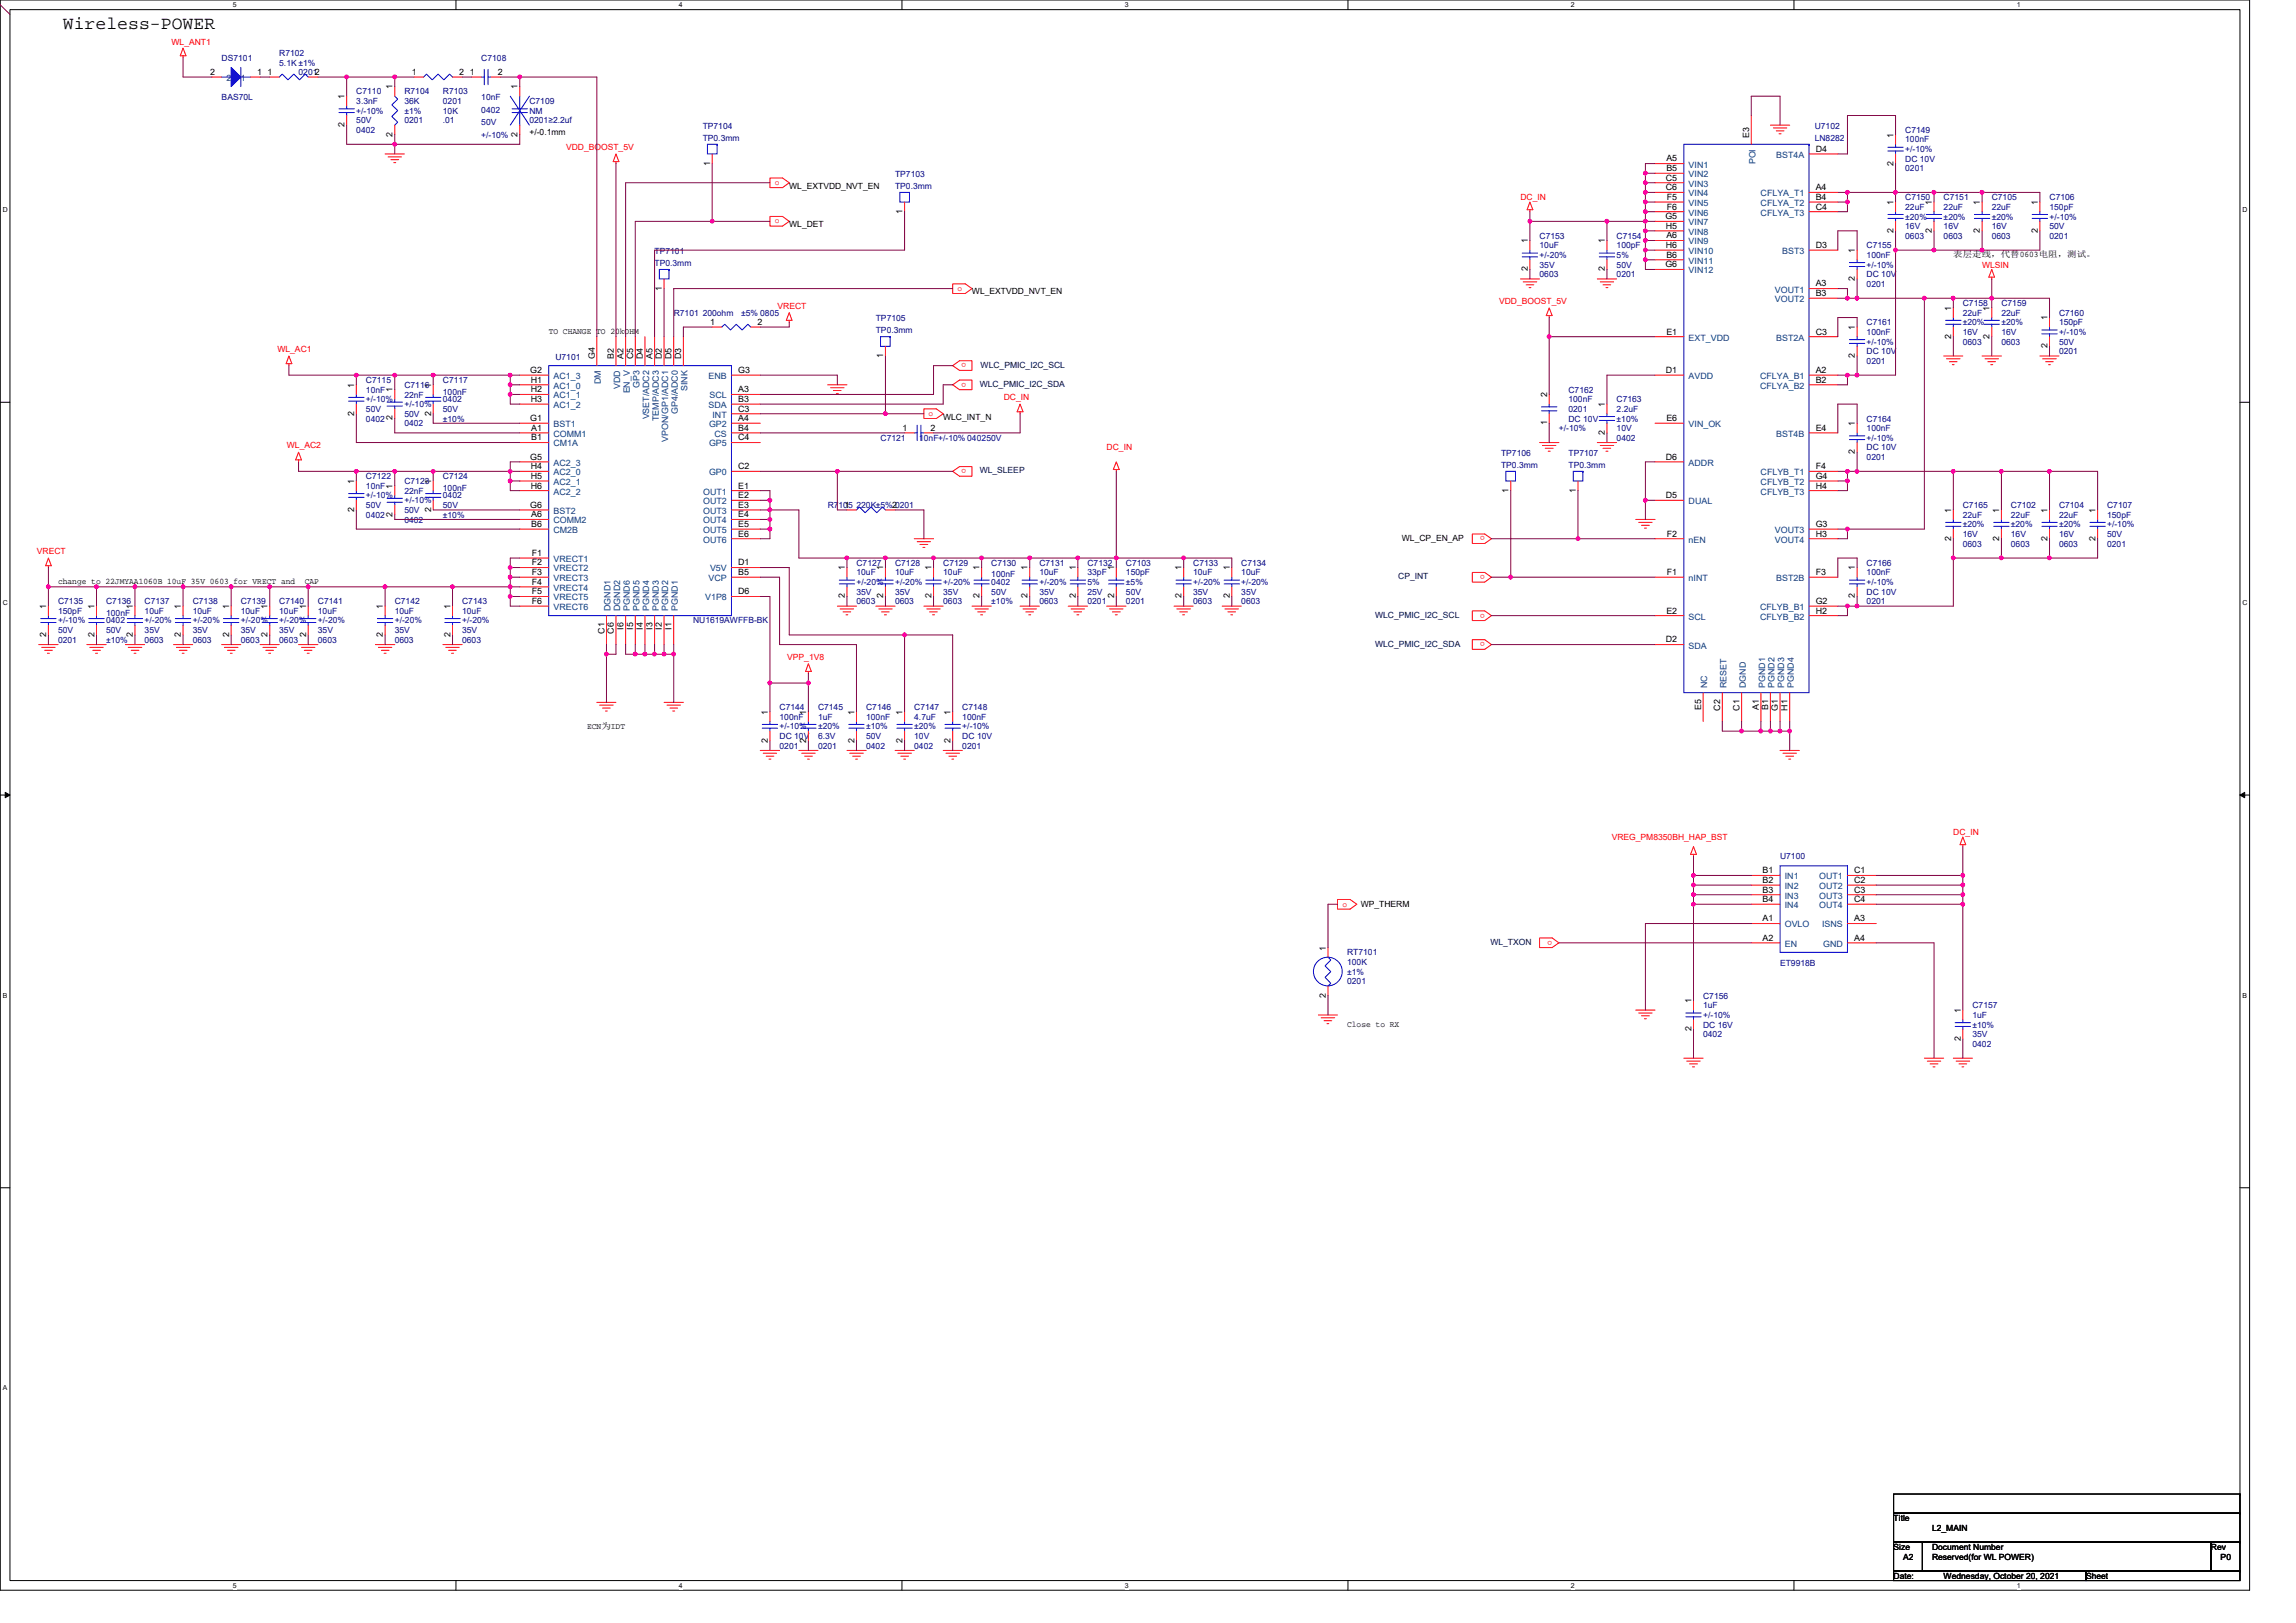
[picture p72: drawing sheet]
<svg xmlns="http://www.w3.org/2000/svg" width="297mm" height="210mm" viewBox="0 0 297 210" stroke-linecap="round" stroke-linejoin="round" font-family="sans-serif">
<defs><g id="words">
<text font-size="2.3" x="8.1" y="3.7">Wireless-POWER</text>
<g font-size="1.1" fill="#f00">
<text x="22.2" y="5.8">WL_ANT1</text>
<text x="73.2" y="19.4">VDD_BOOST_5V</text>
<text x="100.2" y="23.9">o</text>
<text x="100.2" y="28.9">o</text>
<text x="196.7" y="25.9">DC_IN</text>
<text x="256.4" y="34.6">WLSIN</text>
<text x="100.6" y="40">VRECT</text>
<text x="123.9" y="37.6">o</text>
<text x="193.9" y="39.3">VDD_BOOST_5V</text>
<text x="35.9" y="45.6">WL_AC1</text>
<text x="125" y="47" transform="rotate(180 125 47)">o</text>
<text x="120.1" y="53.8">o</text>
<text x="125" y="49.5" transform="rotate(180 125 49.5)">o</text>
<text x="129.9" y="51.8">DC_IN</text>
<text x="37.1" y="58">WL_AC2</text>
<text x="143.2" y="58.3">DC_IN</text>
<text x="125" y="60.7" transform="rotate(180 125 60.7)">o</text>
<text x="4.8" y="71.7">VRECT</text>
<text x="192.1" y="69.4" transform="rotate(180 192.1 69.4)">o</text>
<text x="192.1" y="74.4" transform="rotate(180 192.1 74.4)">o</text>
<text x="192.1" y="79.4" transform="rotate(180 192.1 79.4)">o</text>
<text x="192.1" y="83.1" transform="rotate(180 192.1 83.1)">o</text>
<text x="101.9" y="85.4">VPP_1V8</text>
<text x="208.5" y="108.7">VREG_PM8350BH_HAP_BST</text>
<text x="252.7" y="108.1">DC_IN</text>
<text x="173.7" y="117.3">o</text>
<text x="200.8" y="121.7" transform="rotate(180 200.8 121.7)">o</text>
</g>
<g font-size="1.1">
<text x="27.2" y="9.7">2</text>
<text x="33.3" y="9.7">1</text>
<text x="34.6" y="9.7">1</text>
<text x="50.8" y="11.6" transform="rotate(-90 50.8 11.6)">1</text>
<text x="53.3" y="9.7">1</text>
<text x="59.4" y="9.7">2</text>
<text x="60.8" y="9.7">1</text>
<text x="64.4" y="9.7">2</text>
<text x="67" y="11.6" transform="rotate(-90 67 11.6)">1</text>
<text x="44.6" y="16.4" transform="rotate(-90 44.6 16.4)">2</text>
<text x="44.6" y="12.8" transform="rotate(-90 44.6 12.8)">1</text>
<text x="50.8" y="17.7" transform="rotate(-90 50.8 17.7)">2</text>
<text x="67" y="17.7" transform="rotate(-90 67 17.7)">2</text>
<text x="68.5" y="17.4">+/-0.1mm</text>
<text x="226.3" y="17.8" transform="rotate(-90 226.3 17.8)">E3</text>
<text x="245" y="17.8" transform="rotate(-90 245 17.8)">1</text>
<text x="91.9" y="21.4" transform="rotate(-90 91.9 21.4)">1</text>
<text x="215.5" y="23.4">C5</text>
<text x="215.6" y="20.9">A5</text>
<text x="215.6" y="22.1">B5</text>
<text x="234.9" y="19.6">D4</text>
<text x="245" y="21.4" transform="rotate(-90 245 21.4)">2</text>
<text x="102.1" y="24.4">WL_EXTVDD_NVT_EN</text>
<text x="102.1" y="29.4">WL_DET</text>
<text x="116.8" y="27.6" transform="rotate(-90 116.8 27.6)">1</text>
<text x="215.5" y="28.4">G5</text>
<text x="215.5" y="24.6">C6</text>
<text x="215.5" y="29.6">H5</text>
<text x="215.6" y="25.9">F5</text>
<text x="215.6" y="27.1">F6</text>
<text x="234.9" y="24.6">A4</text>
<text x="234.9" y="25.9">B4</text>
<text x="234.9" y="27.1">C4</text>
<text x="245" y="26.5" transform="rotate(-90 245 26.5)">1</text>
<text x="249.9" y="26.5" transform="rotate(-90 249.9 26.5)">1</text>
<text x="256.2" y="26.5" transform="rotate(-90 256.2 26.5)">1</text>
<text x="263.6" y="26.5" transform="rotate(-90 263.6 26.5)">1</text>
<text x="197.7" y="35.1" transform="rotate(-90 197.7 35.1)">2</text>
<text x="197.7" y="31.5" transform="rotate(-90 197.7 31.5)">1</text>
<text x="207.6" y="35.1" transform="rotate(-90 207.6 35.1)">2</text>
<text x="207.6" y="31.5" transform="rotate(-90 207.6 31.5)">1</text>
<text x="215.5" y="34.6">G6</text>
<text x="215.5" y="32.1">H6</text>
<text x="215.6" y="30.8">A6</text>
<text x="215.6" y="33.3">B6</text>
<text x="234.9" y="32.1">D3</text>
<text x="240" y="32.7" transform="rotate(-90 240 32.7)">1</text>
<text x="245" y="30.1" transform="rotate(-90 245 30.1)">2</text>
<text x="249.9" y="30.1" transform="rotate(-90 249.9 30.1)">2</text>
<text x="252.7" y="33.3">表层走线，代替0603电阻，测试。</text>
<text x="256.2" y="30.1" transform="rotate(-90 256.2 30.1)">2</text>
<text x="263.6" y="30.1" transform="rotate(-90 263.6 30.1)">2</text>
<text x="85.6" y="37.6" transform="rotate(-90 85.6 37.6)">1</text>
<text x="125.7" y="38.1">WL_EXTVDD_NVT_EN</text>
<text x="234.9" y="37.1">A3</text>
<text x="234.9" y="38.3">B3</text>
<text x="240" y="36.4" transform="rotate(-90 240 36.4)">2</text>
<text x="252.4" y="40.2" transform="rotate(-90 252.4 40.2)">1</text>
<text x="257.4" y="40.2" transform="rotate(-90 257.4 40.2)">1</text>
<text x="264.9" y="41.4" transform="rotate(-90 264.9 41.4)">1</text>
<text x="71" y="43.2">TO CHANGE TO 20kOHM</text>
<text x="76.9" y="46.4" transform="rotate(-90 76.9 46.4)">G4</text>
<text x="79.4" y="46.4" transform="rotate(-90 79.4 46.4)">B2</text>
<text x="80.7" y="46.4" transform="rotate(-90 80.7 46.4)">A2</text>
<text x="81.9" y="46.4" transform="rotate(-90 81.9 46.4)">C5</text>
<text x="83.2" y="46.4" transform="rotate(-90 83.2 46.4)">D4</text>
<text x="84.4" y="46.4" transform="rotate(-90 84.4 46.4)">A5</text>
<text x="85.6" y="46.4" transform="rotate(-90 85.6 46.4)">D2</text>
<text x="86.9" y="46.4" transform="rotate(-90 86.9 46.4)">D5</text>
<text x="88.1" y="46.4" transform="rotate(-90 88.1 46.4)">D3</text>
<text x="91.9" y="42">1</text>
<text x="98" y="42">2</text>
<text x="114.3" y="46.3" transform="rotate(-90 114.3 46.3)">1</text>
<text x="215.6" y="43.3">E1</text>
<text x="234.9" y="43.3">C3</text>
<text x="240" y="46.3" transform="rotate(-90 240 46.3)">2</text>
<text x="240" y="42.7" transform="rotate(-90 240 42.7)">1</text>
<text x="252.4" y="43.8" transform="rotate(-90 252.4 43.8)">2</text>
<text x="257.4" y="43.8" transform="rotate(-90 257.4 43.8)">2</text>
<text x="264.9" y="45.1" transform="rotate(-90 264.9 45.1)">2</text>
<text x="45.8" y="53.8" transform="rotate(-90 45.8 53.8)">2</text>
<text x="45.8" y="50.2" transform="rotate(-90 45.8 50.2)">1</text>
<text x="50.8" y="50.8" transform="rotate(-90 50.8 50.8)">1</text>
<text x="55.8" y="53.8" transform="rotate(-90 55.8 53.8)">2</text>
<text x="55.8" y="50.2" transform="rotate(-90 55.8 50.2)">1</text>
<text x="68.6" y="48.3">G2</text>
<text x="68.7" y="49.5">H1</text>
<text x="68.7" y="50.8">H2</text>
<text x="68.7" y="52">H3</text>
<text x="95.5" y="50.8">A3</text>
<text x="95.5" y="52">B3</text>
<text x="95.5" y="53.3">C3</text>
<text x="95.5" y="48.3">G3</text>
<text x="200.1" y="51.4" transform="rotate(-90 200.1 51.4)">2</text>
<text x="207.6" y="52.7" transform="rotate(-90 207.6 52.7)">1</text>
<text x="215.5" y="48.3">D1</text>
<text x="234.9" y="48.3">A2</text>
<text x="234.9" y="49.5">B2</text>
<text x="50.8" y="54.4" transform="rotate(-90 50.8 54.4)">2</text>
<text x="68.6" y="54.5">G1</text>
<text x="68.6" y="59.5">G5</text>
<text x="68.7" y="55.7">A1</text>
<text x="68.7" y="57">B1</text>
<text x="95.5" y="54.5">A4</text>
<text x="95.5" y="55.7">B4</text>
<text x="95.5" y="57">C4</text>
<text x="116.8" y="55.7">1</text>
<text x="120.4" y="55.7">2</text>
<text x="122" y="54.3">WLC_INT_N</text>
<text x="200.1" y="55" transform="rotate(-90 200.1 55)">1</text>
<text x="207.6" y="56.3" transform="rotate(-90 207.6 56.3)">2</text>
<text x="215.5" y="59.5">D6</text>
<text x="215.6" y="54.5">E6</text>
<text x="234.9" y="55.7">E4</text>
<text x="240" y="58.8" transform="rotate(-90 240 58.8)">2</text>
<text x="240" y="55.1" transform="rotate(-90 240 55.1)">1</text>
<text x="45.8" y="62.6" transform="rotate(-90 45.8 62.6)">1</text>
<text x="50.8" y="63.2" transform="rotate(-90 50.8 63.2)">1</text>
<text x="55.8" y="62.6" transform="rotate(-90 55.8 62.6)">1</text>
<text x="68.6" y="65.7">G6</text>
<text x="68.7" y="60.7">H4</text>
<text x="68.7" y="62">H5</text>
<text x="68.7" y="63.2">H6</text>
<text x="95.5" y="60.7">C2</text>
<text x="95.5" y="63.2">E1</text>
<text x="95.5" y="64.5">E2</text>
<text x="95.5" y="65.7">E3</text>
<text x="109.3" y="65.7">1</text>
<text x="115.4" y="65.7">2</text>
<text x="195.2" y="63.7" transform="rotate(-90 195.2 63.7)">1</text>
<text x="203.9" y="63.7" transform="rotate(-90 203.9 63.7)">1</text>
<text x="215.5" y="64.5">D5</text>
<text x="234.9" y="60.7">F4</text>
<text x="234.9" y="62">G4</text>
<text x="234.9" y="63.2">H4</text>
<text x="45.8" y="66.2" transform="rotate(-90 45.8 66.2)">2</text>
<text x="50.8" y="66.8" transform="rotate(-90 50.8 66.8)">2</text>
<text x="55.8" y="66.2" transform="rotate(-90 55.8 66.2)">2</text>
<text x="68.7" y="66.9">A6</text>
<text x="68.7" y="68.2">B6</text>
<text x="68.8" y="71.9">F1</text>
<text x="95.5" y="66.9">E4</text>
<text x="95.5" y="68.2">E5</text>
<text x="95.5" y="69.4">E6</text>
<text x="181.4" y="70">WL_CP_EN_AP</text>
<text x="215.6" y="69.4">F2</text>
<text x="234.9" y="68.2">G3</text>
<text x="234.9" y="69.4">H3</text>
<text x="252.4" y="70" transform="rotate(-90 252.4 70)">2</text>
<text x="252.4" y="66.3" transform="rotate(-90 252.4 66.3)">1</text>
<text x="258.7" y="70" transform="rotate(-90 258.7 70)">2</text>
<text x="258.7" y="66.3" transform="rotate(-90 258.7 66.3)">1</text>
<text x="264.9" y="70" transform="rotate(-90 264.9 70)">2</text>
<text x="264.9" y="66.3" transform="rotate(-90 264.9 66.3)">1</text>
<text x="271.1" y="70" transform="rotate(-90 271.1 70)">2</text>
<text x="271.1" y="66.3" transform="rotate(-90 271.1 66.3)">1</text>
<text x="7.5" y="75.6">change to 22JMYAA1060B 10uF 35V 0603 for VRECT and</text>
<text x="39.4" y="75.6">CAP</text>
<text x="68.8" y="73.2">F2</text>
<text x="68.8" y="74.4">F3</text>
<text x="68.8" y="75.6">F4</text>
<text x="68.8" y="76.9">F5</text>
<text x="95.5" y="74.4">B5</text>
<text x="95.5" y="73.2">D1</text>
<text x="95.5" y="76.9">D6</text>
<text x="109.3" y="77.4" transform="rotate(-90 109.3 77.4)">2</text>
<text x="109.3" y="73.8" transform="rotate(-90 109.3 73.8)">1</text>
<text x="114.3" y="77.4" transform="rotate(-90 114.3 77.4)">2</text>
<text x="114.3" y="73.8" transform="rotate(-90 114.3 73.8)">1</text>
<text x="120.5" y="77.4" transform="rotate(-90 120.5 77.4)">2</text>
<text x="120.5" y="73.8" transform="rotate(-90 120.5 73.8)">1</text>
<text x="126.7" y="77.4" transform="rotate(-90 126.7 77.4)">2</text>
<text x="126.7" y="73.8" transform="rotate(-90 126.7 73.8)">1</text>
<text x="132.9" y="77.4" transform="rotate(-90 132.9 77.4)">2</text>
<text x="132.9" y="73.8" transform="rotate(-90 132.9 73.8)">1</text>
<text x="139.2" y="77.4" transform="rotate(-90 139.2 77.4)">2</text>
<text x="139.2" y="73.8" transform="rotate(-90 139.2 73.8)">1</text>
<text x="144.1" y="77.4" transform="rotate(-90 144.1 77.4)">2</text>
<text x="144.1" y="73.8" transform="rotate(-90 144.1 73.8)">1</text>
<text x="152.9" y="77.4" transform="rotate(-90 152.9 77.4)">2</text>
<text x="152.9" y="73.8" transform="rotate(-90 152.9 73.8)">1</text>
<text x="159.1" y="77.4" transform="rotate(-90 159.1 77.4)">2</text>
<text x="159.1" y="73.8" transform="rotate(-90 159.1 73.8)">1</text>
<text x="215.6" y="74.4">F1</text>
<text x="234.9" y="74.4">F3</text>
<text x="240" y="77.4" transform="rotate(-90 240 77.4)">2</text>
<text x="240" y="73.8" transform="rotate(-90 240 73.8)">1</text>
<text x="6" y="82.4" transform="rotate(-90 6 82.4)">2</text>
<text x="6" y="78.8" transform="rotate(-90 6 78.8)">1</text>
<text x="12.2" y="82.4" transform="rotate(-90 12.2 82.4)">2</text>
<text x="12.2" y="78.8" transform="rotate(-90 12.2 78.8)">1</text>
<text x="17.2" y="82.4" transform="rotate(-90 17.2 82.4)">2</text>
<text x="17.2" y="78.8" transform="rotate(-90 17.2 78.8)">1</text>
<text x="23.4" y="82.4" transform="rotate(-90 23.4 82.4)">2</text>
<text x="23.4" y="78.8" transform="rotate(-90 23.4 78.8)">1</text>
<text x="29.6" y="82.4" transform="rotate(-90 29.6 82.4)">2</text>
<text x="29.6" y="78.8" transform="rotate(-90 29.6 78.8)">1</text>
<text x="34.6" y="82.4" transform="rotate(-90 34.6 82.4)">2</text>
<text x="34.6" y="78.8" transform="rotate(-90 34.6 78.8)">1</text>
<text x="39.6" y="82.4" transform="rotate(-90 39.6 82.4)">2</text>
<text x="39.6" y="78.8" transform="rotate(-90 39.6 78.8)">1</text>
<text x="49.5" y="82.4" transform="rotate(-90 49.5 82.4)">2</text>
<text x="49.5" y="78.8" transform="rotate(-90 49.5 78.8)">1</text>
<text x="58.3" y="82.4" transform="rotate(-90 58.3 82.4)">2</text>
<text x="58.3" y="78.8" transform="rotate(-90 58.3 78.8)">1</text>
<text x="68.8" y="78.1">F6</text>
<text x="78.2" y="82" transform="rotate(-90 78.2 82)">C1</text>
<text x="79.4" y="82" transform="rotate(-90 79.4 82)">C6</text>
<text x="80.7" y="81.5" transform="rotate(-90 80.7 81.5)">I6</text>
<text x="81.9" y="81.5" transform="rotate(-90 81.9 81.5)">I5</text>
<text x="83.2" y="81.5" transform="rotate(-90 83.2 81.5)">I4</text>
<text x="84.4" y="81.5" transform="rotate(-90 84.4 81.5)">I3</text>
<text x="85.6" y="81.5" transform="rotate(-90 85.6 81.5)">I2</text>
<text x="86.9" y="81.5" transform="rotate(-90 86.9 81.5)">I1</text>
<text x="215.5" y="83.1">D2</text>
<text x="215.6" y="79.4">E2</text>
<text x="234.9" y="78.1">G2</text>
<text x="234.9" y="79.4">H2</text>
<text x="76" y="94.3">ECN为IDT</text>
<text x="99.3" y="92.5" transform="rotate(-90 99.3 92.5)">1</text>
<text x="104.3" y="92.5" transform="rotate(-90 104.3 92.5)">1</text>
<text x="110.5" y="92.5" transform="rotate(-90 110.5 92.5)">1</text>
<text x="116.8" y="92.5" transform="rotate(-90 116.8 92.5)">1</text>
<text x="123" y="92.5" transform="rotate(-90 123 92.5)">1</text>
<text x="220.1" y="91.9" transform="rotate(-90 220.1 91.9)">E5</text>
<text x="222.5" y="91.9" transform="rotate(-90 222.5 91.9)">C2</text>
<text x="225" y="91.9" transform="rotate(-90 225 91.9)">C1</text>
<text x="227.5" y="91.9" transform="rotate(-90 227.5 91.9)">A1</text>
<text x="228.8" y="91.9" transform="rotate(-90 228.8 91.9)">B1</text>
<text x="230" y="92" transform="rotate(-90 230 92)">G1</text>
<text x="231.3" y="91.9" transform="rotate(-90 231.3 91.9)">H1</text>
<text x="99.3" y="96.1" transform="rotate(-90 99.3 96.1)">2</text>
<text x="104.3" y="96.1" transform="rotate(-90 104.3 96.1)">2</text>
<text x="110.5" y="96.1" transform="rotate(-90 110.5 96.1)">2</text>
<text x="116.8" y="96.1" transform="rotate(-90 116.8 96.1)">2</text>
<text x="123" y="96.1" transform="rotate(-90 123 96.1)">2</text>
<text x="228" y="113">B1</text>
<text x="239.9" y="113">C1</text>
<text x="176" y="117.4">WP_THERM</text>
<text x="228" y="119.2">A1</text>
<text x="228" y="114.2">B2</text>
<text x="228" y="115.5">B3</text>
<text x="228" y="116.7">B4</text>
<text x="239.9" y="119.2">A3</text>
<text x="239.9" y="114.2">C2</text>
<text x="239.9" y="115.5">C3</text>
<text x="239.9" y="116.7">C4</text>
<text x="171.5" y="123" transform="rotate(-90 171.5 123)">1</text>
<text x="228" y="121.7">A2</text>
<text x="239.9" y="121.7">A4</text>
<text x="171.5" y="129.1" transform="rotate(-90 171.5 129.1)">2</text>
<text x="218.8" y="129.8" transform="rotate(-90 218.8 129.8)">1</text>
<text x="253.7" y="131.1" transform="rotate(-90 253.7 131.1)">1</text>
<text x="174.3" y="132.8">Close to RX</text>
<text x="218.8" y="133.4" transform="rotate(-90 218.8 133.4)">2</text>
<text x="253.7" y="134.7" transform="rotate(-90 253.7 134.7)">2</text>
<text x="245" y="196.8">Title</text>
<text x="245" y="200.5">Size</text>
<text x="246.2" y="201.8">A2</text>
<text x="250" y="200.5">Document Number</text>
<text x="250" y="201.8">Reserved(for WL POWER)</text>
<text x="250" y="198">L2_MAIN</text>
<text x="286" y="200.5">Rev</text>
<text x="287.3" y="201.8">P0</text>
<text x="245" y="204.3">Date:</text>
<text x="251.5" y="204.3">Wednesday, October 20, 2021</text>
<text x="269.9" y="204.3">Sheet</text>
</g>
<g font-size="1.1" fill="#000080">
<text x="28.7" y="7.9">DS7101</text>
<text x="36.1" y="7.2">R7102</text>
<text x="36.1" y="8.5">5.1K ±1%</text>
<text x="38.6" y="9.7">02012</text>
<text x="62.3" y="7.9">C7108</text>
<text x="28.7" y="13">BAS70L</text>
<text x="46.1" y="12.2">C7110</text>
<text x="46.1" y="13.5">3.3nF</text>
<text x="46.1" y="17.2">0402</text>
<text x="46.1" y="16">50V</text>
<text x="46.1" y="14.7">+/-10%</text>
<text x="52.3" y="12.2">R7104</text>
<text x="52.3" y="13.5">36K</text>
<text x="52.3" y="14.7">±1%</text>
<text x="52.3" y="16">0201</text>
<text x="57.3" y="12.2">R7103</text>
<text x="57.3" y="14.7">10K</text>
<text x="57.3" y="16">.01</text>
<text x="57.3" y="13.5">0201</text>
<text x="62.3" y="13">10nF</text>
<text x="62.3" y="14.6">0402</text>
<text x="62.3" y="16.2">50V</text>
<text x="62.3" y="17.8">+/-10%</text>
<text x="68.5" y="13.5">C7109</text>
<text x="68.5" y="14.7">NM</text>
<text x="68.5" y="16">0201≥2.2uf</text>
<text x="90.9" y="16.7">TP7104</text>
<text x="234.8" y="16.7">U7102</text>
<text x="246.5" y="17.2">C7149</text>
<text x="90.9" y="18.2">TP0.3mm</text>
<text x="115.8" y="22.9">TP7103</text>
<text x="234.8" y="18.2">LN8282</text>
<text x="246.5" y="18.4">100nF</text>
<text x="246.5" y="22.2">0201</text>
<text x="246.5" y="20.9">DC 10V</text>
<text x="246.5" y="19.7">+/-10%</text>
<text x="115.8" y="24.4">TP0.3mm</text>
<text x="246.5" y="25.9">C7150</text>
<text x="246.5" y="27.2">22uF</text>
<text x="246.5" y="29.7">16V</text>
<text x="246.5" y="28.4">±20%</text>
<text x="251.5" y="25.9">C7151</text>
<text x="251.5" y="27.2">22uF</text>
<text x="251.5" y="29.7">16V</text>
<text x="251.5" y="28.4">±20%</text>
<text x="257.7" y="25.9">C7105</text>
<text x="257.7" y="27.2">22uF</text>
<text x="257.7" y="29.7">16V</text>
<text x="257.7" y="28.4">±20%</text>
<text x="265.2" y="25.9">C7106</text>
<text x="265.2" y="27.2">150pF</text>
<text x="265.2" y="29.7">50V</text>
<text x="265.2" y="28.4">+/-10%</text>
<text x="84.7" y="32.9">TP7101</text>
<text x="84.7" y="34.4">TP0.3mm</text>
<text x="199.2" y="30.9">C7153</text>
<text x="199.2" y="32.1">10uF</text>
<text x="199.2" y="35.9">0603</text>
<text x="199.2" y="34.6">35V</text>
<text x="199.2" y="33.4">+/-20%</text>
<text x="209.1" y="30.9">C7154</text>
<text x="209.1" y="32.1">100pF</text>
<text x="209.1" y="35.9">0201</text>
<text x="209.1" y="34.6">50V</text>
<text x="209.1" y="33.4">5%</text>
<text x="241.5" y="32.1">C7155</text>
<text x="241.5" y="33.4">100nF</text>
<text x="241.5" y="35.9">DC 10V</text>
<text x="241.5" y="34.6">+/-10%</text>
<text x="246.5" y="30.9">0603</text>
<text x="251.5" y="30.9">0603</text>
<text x="257.7" y="30.9">0603</text>
<text x="265.2" y="30.9">0201</text>
<text x="87.2" y="40.9">R7101 200ohm</text>
<text x="95.9" y="40.9">±5% 0805</text>
<text x="113.3" y="41.6">TP7105</text>
<text x="241.5" y="37.1">0201</text>
<text x="253.9" y="39.6">C7158</text>
<text x="253.9" y="40.9">22uF</text>
<text x="258.9" y="39.6">C7159</text>
<text x="258.9" y="40.9">22uF</text>
<text x="266.4" y="40.9">C7160</text>
<text x="71.9" y="46.6">U7101</text>
<text x="113.3" y="43.1">TP0.3mm</text>
<text x="241.5" y="42.1">C7161</text>
<text x="241.5" y="43.3">100nF</text>
<text x="241.5" y="47.1">0201</text>
<text x="241.5" y="45.8">DC 10V</text>
<text x="241.5" y="44.6">+/-10%</text>
<text x="253.9" y="44.6">0603</text>
<text x="253.9" y="43.3">16V</text>
<text x="253.9" y="42.1">±20%</text>
<text x="258.9" y="44.6">0603</text>
<text x="258.9" y="43.3">16V</text>
<text x="258.9" y="42.1">±20%</text>
<text x="266.4" y="42.1">150pF</text>
<text x="266.4" y="45.8">0201</text>
<text x="266.4" y="44.6">50V</text>
<text x="266.4" y="43.3">+/-10%</text>
<text x="47.3" y="49.6">C7115</text>
<text x="47.3" y="50.8">10nF</text>
<text x="47.3" y="53.3">50V</text>
<text x="47.3" y="52">+/-10%</text>
<text x="52.3" y="50.2">C7116</text>
<text x="52.3" y="51.4">22nF</text>
<text x="52.3" y="53.9">50V</text>
<text x="52.3" y="52.7">+/-10%</text>
<text x="57.3" y="49.6">C7117</text>
<text x="57.3" y="51.1">100nF</text>
<text x="57.3" y="52">0402</text>
<text x="57.3" y="53.3">50V</text>
<text x="202.9" y="50.8">C7162</text>
<text x="202.9" y="52">100nF</text>
<text x="202.9" y="53.3">0201</text>
<text x="209.1" y="52">C7163</text>
<text x="209.1" y="53.3">2.2uF</text>
<text x="47.3" y="54.5">0402</text>
<text x="52.3" y="55.2">0402</text>
<text x="57.3" y="54.5">±10%</text>
<text x="113.9" y="57">C7121</text>
<text x="118.9" y="57">10nF+/-10% 040250V</text>
<text x="194.2" y="59">TP7106</text>
<text x="201.7" y="55.8">+/-10%</text>
<text x="202.9" y="59">TP7107</text>
<text x="202.9" y="54.5">DC 10V</text>
<text x="209.1" y="57">0402</text>
<text x="209.1" y="55.8">10V</text>
<text x="209.1" y="54.5">±10%</text>
<text x="241.5" y="54.5">C7164</text>
<text x="241.5" y="55.8">100nF</text>
<text x="241.5" y="59.5">0201</text>
<text x="241.5" y="58.3">DC 10V</text>
<text x="241.5" y="57">+/-10%</text>
<text x="47.3" y="62">C7122</text>
<text x="47.3" y="63.2">10nF</text>
<text x="47.3" y="65.7">50V</text>
<text x="47.3" y="64.5">+/-10%</text>
<text x="52.3" y="62.6">C7123</text>
<text x="52.3" y="63.9">22nF</text>
<text x="52.3" y="65.1">+/-10%</text>
<text x="57.3" y="62">C7124</text>
<text x="57.3" y="63.5">100nF</text>
<text x="57.3" y="64.5">0402</text>
<text x="57.3" y="65.7">50V</text>
<text x="107.1" y="65.7">R7105 220K±5% 0201</text>
<text x="194.2" y="60.5">TP0.3mm</text>
<text x="202.9" y="60.5">TP0.3mm</text>
<text x="253.9" y="65.7">C7165</text>
<text x="260.2" y="65.7">C7102</text>
<text x="266.4" y="65.7">C7104</text>
<text x="272.6" y="65.7">C7107</text>
<text x="47.3" y="67">0402</text>
<text x="52.3" y="67.6">0402</text>
<text x="52.3" y="66.4">50V</text>
<text x="57.3" y="67">±10%</text>
<text x="253.9" y="67">22uF</text>
<text x="253.9" y="70.7">0603</text>
<text x="253.9" y="69.5">16V</text>
<text x="253.9" y="68.2">±20%</text>
<text x="260.2" y="67">22uF</text>
<text x="260.2" y="70.7">0603</text>
<text x="260.2" y="69.5">16V</text>
<text x="260.2" y="68.2">±20%</text>
<text x="266.4" y="67">22uF</text>
<text x="266.4" y="70.7">0603</text>
<text x="266.4" y="69.5">16V</text>
<text x="266.4" y="68.2">±20%</text>
<text x="272.6" y="67">150pF</text>
<text x="272.6" y="70.7">0201</text>
<text x="272.6" y="69.5">50V</text>
<text x="272.6" y="68.2">+/-10%</text>
<text x="110.8" y="73.2">C7127</text>
<text x="110.8" y="74.4">10uF</text>
<text x="110.8" y="76.9">35V</text>
<text x="110.8" y="75.7">+/-20%</text>
<text x="115.8" y="73.2">C7128</text>
<text x="115.8" y="74.4">10uF</text>
<text x="115.8" y="76.9">35V</text>
<text x="115.8" y="75.7">+/-20%</text>
<text x="122" y="73.2">C7129</text>
<text x="122" y="74.4">10uF</text>
<text x="122" y="76.9">35V</text>
<text x="122" y="75.7">+/-20%</text>
<text x="128.2" y="73.2">C7130</text>
<text x="128.2" y="74.7">100nF</text>
<text x="128.2" y="75.7">0402</text>
<text x="128.2" y="76.9">50V</text>
<text x="134.5" y="73.2">C7131</text>
<text x="134.5" y="74.4">10uF</text>
<text x="134.5" y="76.9">35V</text>
<text x="134.5" y="75.7">+/-20%</text>
<text x="140.7" y="73.2">C7132</text>
<text x="140.7" y="74.4">33pF</text>
<text x="140.7" y="76.9">25V</text>
<text x="140.7" y="75.7">5%</text>
<text x="145.7" y="73.2">C7103</text>
<text x="145.7" y="74.4">150pF</text>
<text x="145.7" y="76.9">50V</text>
<text x="145.7" y="75.7">±5%</text>
<text x="154.4" y="73.2">C7133</text>
<text x="154.4" y="74.4">10uF</text>
<text x="154.4" y="76.9">35V</text>
<text x="154.4" y="75.7">+/-20%</text>
<text x="160.6" y="73.2">C7134</text>
<text x="160.6" y="74.4">10uF</text>
<text x="160.6" y="76.9">35V</text>
<text x="160.6" y="75.7">+/-20%</text>
<text x="241.5" y="73.2">C7166</text>
<text x="241.5" y="74.4">100nF</text>
<text x="241.5" y="76.9">DC 10V</text>
<text x="241.5" y="75.7">+/-10%</text>
<text x="7.5" y="78.2">C7135</text>
<text x="7.5" y="79.4">150pF</text>
<text x="7.5" y="83.2">0201</text>
<text x="7.5" y="81.9">50V</text>
<text x="7.5" y="80.7">+/-10%</text>
<text x="13.7" y="78.2">C7136</text>
<text x="13.7" y="79.7">100nF</text>
<text x="13.7" y="80.7">0402</text>
<text x="13.7" y="81.9">50V</text>
<text x="13.7" y="83.2">±10%</text>
<text x="18.7" y="78.2">C7137</text>
<text x="18.7" y="79.4">10uF</text>
<text x="18.7" y="83.2">0603</text>
<text x="18.7" y="81.9">35V</text>
<text x="18.7" y="80.7">+/-20%</text>
<text x="24.9" y="78.2">C7138</text>
<text x="24.9" y="79.4">10uF</text>
<text x="24.9" y="83.2">0603</text>
<text x="24.9" y="81.9">35V</text>
<text x="24.9" y="80.7">+/-20%</text>
<text x="31.2" y="78.2">C7139</text>
<text x="31.2" y="79.4">10uF</text>
<text x="31.2" y="83.2">0603</text>
<text x="31.2" y="81.9">35V</text>
<text x="31.2" y="80.7">+/-20%</text>
<text x="36.1" y="78.2">C7140</text>
<text x="36.1" y="79.4">10uF</text>
<text x="36.1" y="83.2">0603</text>
<text x="36.1" y="81.9">35V</text>
<text x="36.1" y="80.7">+/-20%</text>
<text x="41.1" y="78.2">C7141</text>
<text x="41.1" y="79.4">10uF</text>
<text x="41.1" y="83.2">0603</text>
<text x="41.1" y="81.9">35V</text>
<text x="41.1" y="80.7">+/-20%</text>
<text x="51.1" y="78.2">C7142</text>
<text x="51.1" y="79.4">10uF</text>
<text x="51.1" y="83.2">0603</text>
<text x="51.1" y="81.9">35V</text>
<text x="51.1" y="80.7">+/-20%</text>
<text x="59.8" y="78.2">C7143</text>
<text x="59.8" y="79.4">10uF</text>
<text x="59.8" y="83.2">0603</text>
<text x="59.8" y="81.9">35V</text>
<text x="59.8" y="80.7">+/-20%</text>
<text x="89.7" y="80.7">NU1619AWFFB-BK</text>
<text x="110.8" y="78.2">0603</text>
<text x="115.8" y="78.2">0603</text>
<text x="122" y="78.2">0603</text>
<text x="128.2" y="78.2">±10%</text>
<text x="134.5" y="78.2">0603</text>
<text x="140.7" y="78.2">0201</text>
<text x="145.7" y="78.2">0201</text>
<text x="154.4" y="78.2">0603</text>
<text x="160.6" y="78.2">0603</text>
<text x="241.5" y="78.2">0201</text>
<text x="100.9" y="91.9">C7144</text>
<text x="100.9" y="93.1">100nF</text>
<text x="100.9" y="95.6">DC 10V</text>
<text x="100.9" y="94.4">+/-10%</text>
<text x="105.8" y="91.9">C7145</text>
<text x="105.8" y="93.1">1uF</text>
<text x="105.8" y="95.6">6.3V</text>
<text x="105.8" y="94.4">±20%</text>
<text x="112.1" y="91.9">C7146</text>
<text x="112.1" y="93.1">100nF</text>
<text x="112.1" y="95.6">50V</text>
<text x="112.1" y="94.4">±10%</text>
<text x="118.3" y="91.9">C7147</text>
<text x="118.3" y="93.1">4.7uF</text>
<text x="118.3" y="95.6">10V</text>
<text x="118.3" y="94.4">±20%</text>
<text x="124.5" y="91.9">C7148</text>
<text x="124.5" y="93.1">100nF</text>
<text x="124.5" y="95.6">DC 10V</text>
<text x="124.5" y="94.4">+/-10%</text>
<text x="100.9" y="96.9">0201</text>
<text x="105.8" y="96.9">0201</text>
<text x="112.1" y="96.9">0402</text>
<text x="118.3" y="96.9">0402</text>
<text x="124.5" y="96.9">0201</text>
<text x="230.3" y="111.2">U7100</text>
<text x="174.3" y="123.6">RT7101</text>
<text x="174.3" y="124.9">100K</text>
<text x="230.3" y="125">ET9918B</text>
<text x="174.3" y="126.1">±1%</text>
<text x="174.3" y="127.3">0201</text>
<text x="220.3" y="129.2">C7156</text>
<text x="220.3" y="130.4">1uF</text>
<text x="220.3" y="131.7">+/-10%</text>
<text x="255.2" y="130.4">C7157</text>
<text x="255.2" y="131.7">1uF</text>
<text x="220.3" y="134.2">0402</text>
<text x="220.3" y="132.9">DC 16V</text>
<text x="255.2" y="135.4">0402</text>
<text x="255.2" y="134.2">35V</text>
<text x="255.2" y="132.9">±10%</text>
</g>
<g font-size="1.1" fill="#004080">
<text x="29.3" y="10.5">2</text>
<text x="31.2" y="10.5">1</text>
<text x="218.5" y="21.7">VIN1</text>
<text x="218.5" y="22.9">VIN2</text>
<text x="227.1" y="21.3" transform="rotate(-90 227.1 21.3)">POI</text>
<text x="229.8" y="20.4">BST4A</text>
<text x="218.5" y="24.2">VIN3</text>
<text x="218.5" y="25.4">VIN4</text>
<text x="218.5" y="26.6">VIN5</text>
<text x="218.5" y="27.9">VIN6</text>
<text x="218.5" y="29.1">VIN7</text>
<text x="227.8" y="25.4">CFLYA_T1</text>
<text x="227.8" y="26.6">CFLYA_T2</text>
<text x="227.8" y="27.9">CFLYA_T3</text>
<text x="218.5" y="31.6">VIN9</text>
<text x="218.5" y="34.1">VIN11</text>
<text x="218.5" y="35.4">VIN12</text>
<text x="218.5" y="32.9">VIN10</text>
<text x="218.5" y="30.4">VIN8</text>
<text x="230.6" y="32.9">BST3</text>
<text x="229.6" y="37.8">VOUT1</text>
<text x="229.6" y="39.1">VOUT2</text>
<text x="218.5" y="44.1">EXT_VDD</text>
<text x="229.8" y="44.1">BST2A</text>
<text x="71.6" y="49">AC1_3</text>
<text x="71.6" y="50.3">AC1_0</text>
<text x="71.6" y="51.5">AC1_1</text>
<text x="71.6" y="52.8">AC1_2</text>
<text x="77.7" y="49.7" transform="rotate(-90 77.7 49.7)">DM</text>
<text x="80.2" y="50.3" transform="rotate(-90 80.2 50.3)">VDD</text>
<text x="81.5" y="50.9" transform="rotate(-90 81.5 50.9)">EN_V</text>
<text x="82.7" y="50.2" transform="rotate(-90 82.7 50.2)">GP3</text>
<text x="87.7" y="53.6" transform="rotate(-90 87.7 53.6)">GP4/ADC0</text>
<text x="88.9" y="50.6" transform="rotate(-90 88.9 50.6)">SINK</text>
<text x="91.7" y="52.8">SDA</text>
<text x="91.7" y="49">ENB</text>
<text x="91.8" y="51.5">SCL</text>
<text x="218.5" y="49">AVDD</text>
<text x="227.7" y="49">CFLYA_B1</text>
<text x="227.7" y="50.3">CFLYA_B2</text>
<text x="71.6" y="56.5">COMM1</text>
<text x="71.6" y="57.8">CM1A</text>
<text x="71.6" y="55.3">BST1</text>
<text x="84" y="54.3" transform="rotate(-90 84 54.3)">VSET/ADC2</text>
<text x="85.2" y="54.5" transform="rotate(-90 85.2 54.5)">TEMP/ADC3</text>
<text x="86.4" y="57.1" transform="rotate(-90 86.4 57.1)">VPON/GP1/ADC1</text>
<text x="91.7" y="55.3">GP2</text>
<text x="91.7" y="57.8">GP5</text>
<text x="92.2" y="54">INT</text>
<text x="92.4" y="56.5">CS</text>
<text x="218.5" y="55.3">VIN_OK</text>
<text x="229.8" y="56.5">BST4B</text>
<text x="71.6" y="60.3">AC2_3</text>
<text x="71.6" y="61.5">AC2_0</text>
<text x="71.6" y="62.7">AC2_1</text>
<text x="71.6" y="64">AC2_2</text>
<text x="91" y="64">OUT1</text>
<text x="91" y="65.2">OUT2</text>
<text x="91.7" y="61.5">GP0</text>
<text x="218.5" y="60.3">ADDR</text>
<text x="218.5" y="65.2">DUAL</text>
<text x="227.8" y="61.5">CFLYB_T1</text>
<text x="227.8" y="62.7">CFLYB_T2</text>
<text x="227.8" y="64">CFLYB_T3</text>
<text x="71.6" y="67.7">COMM2</text>
<text x="71.6" y="69">CM2B</text>
<text x="71.6" y="66.5">BST2</text>
<text x="91" y="66.5">OUT3</text>
<text x="91" y="67.7">OUT4</text>
<text x="91" y="69">OUT5</text>
<text x="91" y="70.2">OUT6</text>
<text x="218.5" y="70.2">nEN</text>
<text x="229.6" y="69">VOUT3</text>
<text x="229.6" y="70.2">VOUT4</text>
<text x="71.6" y="72.7">VRECT1</text>
<text x="71.6" y="73.9">VRECT2</text>
<text x="71.6" y="75.2">VRECT3</text>
<text x="71.6" y="76.4">VRECT4</text>
<text x="71.6" y="77.7">VRECT5</text>
<text x="91.2" y="77.7">V1P8</text>
<text x="91.7" y="75.2">VCP</text>
<text x="91.9" y="73.9">V5V</text>
<text x="218.5" y="75.2">nINT</text>
<text x="229.8" y="75.2">BST2B</text>
<text x="71.6" y="78.9">VRECT6</text>
<text x="79" y="79" transform="rotate(-90 79 79)">DGND1</text>
<text x="80.2" y="79" transform="rotate(-90 80.2 79)">DGND2</text>
<text x="81.5" y="79" transform="rotate(-90 81.5 79)">PGND6</text>
<text x="82.7" y="79" transform="rotate(-90 82.7 79)">PGND5</text>
<text x="84" y="79" transform="rotate(-90 84 79)">PGND4</text>
<text x="85.2" y="79" transform="rotate(-90 85.2 79)">PGND3</text>
<text x="86.4" y="79" transform="rotate(-90 86.4 79)">PGND2</text>
<text x="87.7" y="79" transform="rotate(-90 87.7 79)">PGND1</text>
<text x="218.5" y="83.9">SDA</text>
<text x="218.5" y="80.2">SCL</text>
<text x="227.7" y="78.9">CFLYB_B1</text>
<text x="227.7" y="80.2">CFLYB_B2</text>
<text x="220.9" y="89" transform="rotate(-90 220.9 89)">NC</text>
<text x="223.3" y="89" transform="rotate(-90 223.3 89)">RESET</text>
<text x="225.8" y="89" transform="rotate(-90 225.8 89)">DGND</text>
<text x="228.3" y="89" transform="rotate(-90 228.3 89)">PGND1</text>
<text x="229.6" y="89" transform="rotate(-90 229.6 89)">PGND2</text>
<text x="230.8" y="89" transform="rotate(-90 230.8 89)">PGND3</text>
<text x="232.1" y="89" transform="rotate(-90 232.1 89)">PGND4</text>
<text x="230.9" y="113.8">IN1</text>
<text x="235.3" y="113.8">OUT1</text>
<text x="230.9" y="120">OVLO</text>
<text x="230.9" y="115">IN2</text>
<text x="230.9" y="116.3">IN3</text>
<text x="230.9" y="117.5">IN4</text>
<text x="235.3" y="115">OUT2</text>
<text x="235.3" y="116.3">OUT3</text>
<text x="235.3" y="117.5">OUT4</text>
<text x="235.7" y="120">ISNS</text>
<text x="230.9" y="122.5">EN</text>
<text x="235.9" y="122.5">GND</text>
</g>
<g font-size="1.1" fill="#000040">
<text x="126.9" y="47.6">WLC_PMIC_I2C_SCL</text>
<text x="126.7" y="50.1">WLC_PMIC_I2C_SDA</text>
<text x="126.7" y="61.3">WL_SLEEP</text>
<text x="180.9" y="75">CP_INT</text>
<text x="177.9" y="79.9">WLC_PMIC_I2C_SCL</text>
<text x="177.9" y="83.7">WLC_PMIC_I2C_SDA</text>
<text x="192.8" y="122.2">WL_TXON</text>
</g>
<g font-size=".9">
<text x="30.1" y="1">5</text>
<text x="87.8" y="1">4</text>
<text x="145.5" y="1">3</text>
<text x="203.2" y="1">2</text>
<text x="260.9" y="1">1</text>
<text x=".4" y="27.5">D</text>
<text x="290.1" y="27.5">D</text>
<text x=".4" y="78.3">C</text>
<text x="290.1" y="78.3">C</text>
<text x=".4" y="129.1">B</text>
<text x="290.1" y="129.1">B</text>
<text x=".4" y="179.9">A</text>
<text x="30.1" y="205.4">5</text>
<text x="87.8" y="205.4">4</text>
<text x="145.5" y="205.4">3</text>
<text x="203.2" y="205.4">2</text>
<text x="260.9" y="205.4">1</text>
</g>
</g></defs>
<path d="M0 0h291v205.7h-291zM1.3 1.2h288.5v203.3h-288.5z" fill="none" stroke="#000" stroke-width=".13"/>
<g fill="#fff">
<path d="M30.1 .1h.5v1h-.5z"/>
<path d="M30.1 204.6h.5v1h-.5z"/>
</g>
<path d="M59 0v1.2M59 204.5v1.2" fill="none" stroke="#000" stroke-width=".13"/>
<g fill="#fff">
<path d="M87.8 .1h.5v1h-.5z"/>
<path d="M87.8 204.6h.5v1h-.5z"/>
</g>
<path d="M116.7 0v1.2M116.7 204.5v1.2" fill="none" stroke="#000" stroke-width=".13"/>
<g fill="#fff">
<path d="M145.5 .1h.5v1h-.5z"/>
<path d="M145.5 204.6h.5v1h-.5z"/>
</g>
<path d="M174.4 0v1.2M174.4 204.5v1.2" fill="none" stroke="#000" stroke-width=".13"/>
<g fill="#fff">
<path d="M203.2 .1h.5v1h-.5z"/>
<path d="M203.2 204.6h.5v1h-.5z"/>
</g>
<path d="M232.1 0v1.2M232.1 204.5v1.2" fill="none" stroke="#000" stroke-width=".13"/>
<g fill="#fff">
<path d="M260.9 .1h.5v1h-.5z"/>
<path d="M260.9 204.6h.5v1h-.5z"/>
<path d="M.4 26.6h.6v1h-.6z"/>
<path d="M290.1 26.6h.6v1h-.6z"/>
<path d="M.4 77.4h.6v1h-.6z"/>
<path d="M290.1 77.4h.6v1h-.6z"/>
</g>
<path d="M0 52h1.3M289.8 52h1.2" fill="none" stroke="#000" stroke-width=".13"/>
<g fill="#fff">
<path d="M.4 128.3h.5v1h-.5z"/>
<path d="M290.1 128.3h.6v1h-.6z"/>
</g>
<path d="M0 102.9h1.3M289.8 102.9h1.2" fill="none" stroke="#000" stroke-width=".13"/>
<path d="M.7 102.5l.6 .4-.6 .3zM289.8 102.9l.6-.4v.7z" fill="#000" stroke="#000" stroke-width=".13"/>
<path d="M.4 179.1h.5v1h-.5z" fill="#fff"/>
<g fill="none" stroke="#000" stroke-width=".13">
<path d="M0 153.7h1.3M289.8 153.7h1.2M245 199.5h3.7v3.7h-3.7zM245 193.3h44.8v2.5h-44.8zM245 195.8h44.8v3.7h-44.8zM248.7 199.5h.1M248.7 199.5h37.3v3.7h-37.3zM286 199.5h.1M286 199.5h3.8v3.7h-3.8zM289.8 193.3h.1M289.8 195.8h.1M289.8 199.5h.1"/>
<path d="M245 203.2h24.9v1.3h-24.9zM269.9 203.2h.1M269.9 203.2h19.9v1.3h-19.9zM289.8 203.2h.1"/>
</g>
<g fill="none" stroke="#f00" stroke-width=".13">
<path d="M23.7 7.2v.3M23.7 6.2l.4 1h-.8zM27.4 10h1.3M32.4 10h1.3M34.9 10h1.2M39.9 10h1.2M44.8 12.4v1.3M44.8 14.9v1.3M49.8 19.9h2.5M51.1 11.2v1.2M51.1 16.2v1.2M53.6 10h1.2"/>
<path d="M58.5 10h1.3M61 10h1.3M63.5 10h1.3M67.2 11.2v1.2M67.2 16.2v1.2M79.7 19.9l.4 1h-.8zM92.1 19.9v1.3M226.6 14.9v3.8M229 16.2h2.5M229.4 16.6h1.8M229.8 16.9h1M230.2 17.3h.2"/>
<path d="M234 19.9h3.8M245.2 17.4v1.3M245.2 19.9v1.3M50.2 20.3h1.7M50.6 20.7h1M50.9 21h.3M79.7 20.9v.3M85.9 36.1v1.2M99.6 23h1.6l.9 .6-.9 .7h-1.6zM99.6 28h1.6l.9 .6-.9 .7h-1.6zM117 26.1v1.3M123.3 36.7h1.6l.8 .6-.8 .7h-1.6z"/>
<path d="M196.7 36.1h2.5M197.1 36.5h1.7M197.4 36.9h1M197.8 37.2h.3M197.9 27.1v.3M197.9 26.1l.4 1h-.7zM197.9 31.1v1.3M197.9 33.6v1.3M200.4 39.8l.4 1h-.8zM206.6 36.1h2.5M207 36.5h1.8M207.4 36.9h1"/>
<path d="M207.8 37.2h.2M207.9 31.1v1.3M207.9 33.6v1.3M214.1 31.1h3.7M214.1 33.6h3.7M214.1 34.9h3.7M214.1 32.4h3.7M214.1 21.2h3.7M214.1 22.4h3.7M214.1 23.6h3.7M214.1 24.9h3.7M214.1 26.1h3.7"/>
<path d="M214.1 27.4h3.7M214.1 28.6h3.7M214.1 29.9h3.7M234 24.9h3.8M234 26.1h3.8M234 27.4h3.8M234 32.4h3.8M234 37.3h3.8M234 38.6h3.8M240.3 32.4v1.2M240.3 34.9v1.2M245.2 26.1v1.3"/>
<path d="M245.2 28.6v1.3M250.2 26.1v1.3M250.2 28.6v1.3M252.7 39.8v1.3M256.4 26.1v1.3M256.4 28.6v1.3M257.7 34.9l.3 1h-.7zM257.7 35.9v.2M257.7 39.8v1.3M263.9 26.1v1.3M263.9 28.6v1.3M37.4 47.1v.2"/>
<path d="M37.4 46.1l.4 1h-.8zM38.6 59.5v.3M38.6 58.5l.4 1h-.8zM46.1 49.8v1.2M46.1 52.3v1.2M51.1 50.4v1.2M51.1 52.9v1.2M56 49.8v1.2M56 52.3v1.2M67.2 56h3.8M67.2 57.3h3.8M67.2 54.8h3.8"/>
<path d="M67.2 48.5h3.8M67.2 59.8h3.8M67.2 49.8h3.8M67.2 51h3.8M67.2 52.3h3.8M77.2 43.6v3.7M79.7 43.6v3.7M80.9 43.6v3.7M82.2 43.6v3.7M83.4 43.6v3.7M84.7 43.6v3.7M85.9 43.6v3.7"/>
<path d="M87.2 43.6v3.7M88.4 43.6v3.7M92.1 42.3h1.3M94.6 51h3.8M94.6 54.8h3.8M94.6 52.3h3.8M94.6 56h3.8M94.6 53.5h3.8M94.6 57.3h3.8M94.6 48.5h3.8M97.1 42.3h1.3M102.1 40.4l.4 1h-.8z"/>
<path d="M102.1 41.4v.3M107.1 49.8h2.5M107.5 50.2h1.7M107.8 50.5h1M108.2 50.9h.3M114.6 44.8v1.3M117 56h1.3M119.5 52.9h1.6l.9 .6-.9 .6h-1.6zM119.5 56h1.3M123.3 47.3l.8-.6h1.6v1.2h-1.6zM123.3 49.8l.8-.6h1.6v1.2h-1.6zM132 52.3l.4 1h-.8z"/>
<path d="M132 53.3v.2M144.4 59.8l.4 .9h-.8zM199.2 57.3h2.5M199.6 57.6h1.7M199.9 58h1M200.3 58.4h.3M200.4 53.5v1.3M200.4 51v1.3M200.4 40.8v.3M206.6 57.3h2.5M207 57.6h1.8M207.4 58h1"/>
<path d="M207.8 58.4h.2M207.9 52.3v1.2M207.9 54.8v1.2M214.1 48.5h3.7M214.1 43.6h3.7M214.1 59.8h3.7M214.1 54.8h3.7M234 48.5h3.8M234 49.8h3.8M234 43.6h3.8M234 56h3.8M240.3 54.8v1.2"/>
<path d="M240.3 57.3v1.2M240.3 42.3v1.3M240.3 44.8v1.3M251.5 46.1h2.4M251.8 46.4h1.8M252.2 46.8h1M252.6 47.2h.2M252.7 42.3v1.3M256.4 46.1h2.5M256.8 46.4h1.7M257.2 46.8h1M257.6 47.2h.2"/>
<path d="M257.7 42.3v1.3M263.9 46.1h2.5M264.3 46.4h1.7M264.6 46.8h1M265 47.2h.3M265.2 41.1v1.2M265.2 43.6v1.2M6.3 72.2l.3 1h-.7zM6.3 73.2v.2M6.3 78.4v1.3M12.5 78.4v1.3M17.5 78.4v1.3"/>
<path d="M23.7 78.4v1.3M29.9 78.4v1.3M34.9 78.4v1.3M39.9 78.4v1.3M46.1 62.2v1.3M46.1 64.7v1.3M49.8 78.4v1.3M51.1 62.9v1.2M51.1 65.3v1.3M56 62.2v1.3M56 64.7v1.3M58.5 78.4v1.3"/>
<path d="M67.2 67.2h3.8M67.2 68.5h3.8M67.2 72.2h3.8M67.2 73.4h3.8M67.2 74.7h3.8M67.2 75.9h3.8M67.2 77.2h3.8M67.2 78.4h3.8M67.2 66h3.8M67.2 61h3.8M67.2 62.2h3.8M67.2 63.5h3.8"/>
<path d="M78.5 79.7v3.7M79.7 79.7v3.7M80.9 79.7v3.7M82.2 79.7v3.7M83.4 79.7v3.7M84.7 79.7v3.7M85.9 79.7v3.7M87.2 79.7v3.7M94.6 74.7h3.8M94.6 61h3.8M94.6 73.4h3.8M94.6 77.2h3.8"/>
<path d="M94.6 63.5h3.8M94.6 64.7h3.8M94.6 66h3.8M94.6 67.2h3.8M94.6 68.5h3.8M94.6 69.7h3.8M108.3 78.4h2.5M108.7 78.8h1.7M109.1 79.2h1M109.4 79.5h.3M109.6 73.4v1.3M109.6 75.9v1.3"/>
<path d="M109.6 66h1.2M113.3 78.4h2.5M113.7 78.8h1.7M114 79.2h1M114.4 79.5h.3M114.6 66h1.2M114.6 73.4v1.3M114.6 75.9v1.3M118.3 69.7h2.5M118.7 70.1h1.7M119 70.4h1M119.4 70.8h.3"/>
<path d="M119.5 78.4h2.5M119.9 78.8h1.7M120.3 79.2h1M120.6 79.5h.3M120.8 73.4v1.3M120.8 75.9v1.3M123.3 61l.8-.6h1.6v1.2h-1.6zM125.7 78.4h2.5M126.1 78.8h1.8M126.5 79.2h1M126.9 79.5h.2M127 73.4v1.3"/>
<path d="M127 75.9v1.3M132 78.4h2.5M132.4 78.8h1.7M132.7 79.2h1M133.1 79.5h.2M133.2 73.4v1.3M133.2 75.9v1.3M138.2 78.4h2.5M138.6 78.8h1.7M138.9 79.2h1M139.3 79.5h.3M139.4 73.4v1.3"/>
<path d="M139.4 75.9v1.3M143.2 78.4h2.5M143.5 78.8h1.8M143.9 79.2h1M144.3 79.5h.2M144.4 60.7v.3M144.4 73.4v1.3M144.4 75.9v1.3M151.9 78.4h2.5M152.2 78.8h1.8M152.6 79.2h1M153 79.5h.2"/>
<path d="M153.1 73.4v1.3M153.1 75.9v1.3M158.1 78.4h2.5M158.5 78.8h1.7M158.9 79.2h.9M159.2 79.5h.3M159.4 73.4v1.3M159.4 75.9v1.3M190.5 69.1h1.6l.9 .6-.9 .6h-1.6zM190.5 74.1h1.6l.9 .6-.9 .6h-1.6zM190.5 79h1.6l.9 .7-.9 .6h-1.6zM195.4 62.2v1.3"/>
<path d="M204.1 62.2v1.3M211.6 67.2h2.5M212 67.6h1.7M212.4 68h1M212.7 68.3h.3M214.1 69.7h3.7M214.1 74.7h3.7M214.1 64.7h3.7M214.1 79.7h3.7M234 61h3.8M234 62.2h3.8M234 63.5h3.8"/>
<path d="M234 78.4h3.8M234 79.7h3.8M234 74.7h3.8M234 68.5h3.8M234 69.7h3.8M240.3 73.4v1.3M240.3 75.9v1.3M252.7 66v1.2M252.7 68.5v1.2M258.9 66v1.2M258.9 68.5v1.2M265.2 66v1.2"/>
<path d="M265.2 68.5v1.2M271.4 66v1.2M271.4 68.5v1.2M5 83.4h2.5M5.4 83.8h1.7M5.8 84.1h1M6.1 84.5h.3M6.3 80.9v1.2M11.2 83.4h2.5M11.6 83.8h1.8M12 84.1h1M12.4 84.5h.2"/>
<path d="M12.5 80.9v1.2M16.2 83.4h2.5M16.6 83.8h1.7M17 84.1h1M17.4 84.5h.2M17.5 80.9v1.2M22.5 83.4h2.4M22.8 83.8h1.8M23.2 84.1h1M23.6 84.5h.2M23.7 80.9v1.2M28.7 83.4h2.5"/>
<path d="M29 83.8h1.8M29.4 84.1h1M29.8 84.5h.2M29.9 80.9v1.2M33.7 83.4h2.4M34 83.8h1.8M34.4 84.1h1M34.8 84.5h.2M34.9 80.9v1.2M38.6 83.4h2.5M39 83.8h1.7M39.4 84.1h1"/>
<path d="M39.7 84.5h.3M39.9 80.9v1.2M48.6 83.4h2.5M49 83.8h1.7M49.3 84.1h1M49.7 84.5h.3M49.8 80.9v1.2M57.3 83.4h2.5M57.7 83.8h1.7M58 84.1h1M58.4 84.5h.3M58.5 80.9v1.2"/>
<path d="M77.2 90.9h2.5M77.6 91.2h1.7M78 91.6h.9M78.3 92h.3M85.9 90.9h2.5M86.3 91.2h1.7M86.7 91.6h1M87 92h.3M98.4 97.1h2.5M98.7 97.5h1.8M99.1 97.8h1M99.5 98.2h.2"/>
<path d="M99.6 92.1v1.2M99.6 94.6v1.2M103.4 97.1h2.4M103.7 97.5h1.8M104.1 97.8h1M104.5 98.2h.2M104.6 86.9v.2M104.6 92.1v1.2M104.6 94.6v1.2M104.6 85.9l.4 1h-.8zM109.6 97.1h2.5M109.9 97.5h1.8"/>
<path d="M110.3 97.8h1M110.7 98.2h.2M110.8 92.1v1.2M110.8 94.6v1.2M115.8 97.1h2.5M116.2 97.5h1.7M116.5 97.8h1M116.9 98.2h.3M117 92.1v1.2M117 94.6v1.2M122 97.1h2.5M122.4 97.5h1.7"/>
<path d="M122.8 97.8h1M123.1 98.2h.3M123.3 92.1v1.2M123.3 94.6v1.2M190.5 82.8h1.6l.9 .6-.9 .6h-1.6zM214.1 83.4h3.7M220.3 89.6v3.7M222.8 89.6v3.7M225.3 89.6v3.7M227.8 89.6v3.7M229 89.6v3.7M230.3 97.1h2.5"/>
<path d="M230.3 89.6v3.7M230.7 97.5h1.7M231 97.8h1M231.4 98.2h.3M231.5 89.6v3.7M173 116.4h1.7l.8 .6-.8 .6h-1.7zM219.1 109.5l.4 1h-.8zM219.1 110.5v.3M226.6 119.5h3.7M226.6 113.3h3.7M226.6 114.5h3.7M226.6 115.8h3.7"/>
<path d="M226.6 117h3.7M239 119.5h3.7M239 113.3h3.7M239 114.5h3.7M239 115.8h3.7M239 117h3.7M253.9 109.3v.2M253.9 108.3l.4 1h-.7zM170.6 131.3h2.4M170.9 131.7h1.8M171.3 132.1h1M171.7 132.4h.2"/>
<path d="M171.8 122.6v1.2M171.8 127.6v1.2M199.2 121.3h1.6l.9 .7-.9 .6h-1.6zM211.6 130.7h2.5M212 131.1h1.7M212.4 131.4h1M212.7 131.8h.3M217.8 136.9h2.5M218.2 137.3h1.8M218.6 137.6h1M219 138h.2M219.1 129.4v1.3"/>
<path d="M219.1 131.9v1.3M226.6 122h3.7M239 122h3.7M249 136.9h2.5M249.3 137.3h1.8M249.7 137.6h1M250.1 138h.2M252.7 136.9h2.5M253.1 137.3h1.7M253.4 137.6h1M253.8 138h.3M253.9 130.7v1.2"/>
<path d="M253.9 133.2v1.2"/>
</g>
<g fill="none" stroke="#800040" stroke-width=".13">
<path d="M0 .6l1.3 1.3M0 .6h.1M23.7 7.5v2.5h3.7M33.7 10h1.2M41.1 10h3.7M44.8 10h6.3M44.8 10v2.4M44.8 16.2v2.5h6.3M51.1 10v1.2M51.1 17.4v1.3M51.1 18.7v1.2M51.1 10h2.5"/>
<path d="M59.8 10h1.2M64.8 10h2.4M67.2 10v1.2M67.2 17.4v1.3h-16.1M67.2 10h10v33.6M226.6 14.9v-2.5h3.7v3.8M245.2 17.4v-2.5h-6.2v5h-1.2M79.7 21.2v22.4M85.9 37.3v6.3M92.1 21.2v7.4M92.1 28.6h-9.9v15M92.1 28.6h7.5"/>
<path d="M99.6 23.6h-18.7v20M117 27.4v5h-32.3v11.2M123.3 37.3h-36.1v6.3M197.9 28.6h10M197.9 27.4v1.2M197.9 28.6v2.5M197.9 34.9v1.2M207.9 28.6v2.5M207.9 34.9v1.2M207.9 28.6h5M212.9 22.4h1.2M212.9 23.6h1.2"/>
<path d="M212.9 28.6h1.2M212.9 29.9h1.2M212.9 31.1h1.2M212.9 32.4h1.2M212.9 33.6h1.2M212.9 22.4v1.2M212.9 23.6v1.3M212.9 28.6v1.3M212.9 29.9v1.2M212.9 31.1v1.3M212.9 32.4v1.2M212.9 33.6v1.3h1.2"/>
<path d="M212.9 24.9h1.2M212.9 24.9v1.2M214.1 21.2h-1.2v1.2M214.1 26.1h-1.2v1.3M214.1 27.4h-1.2v1.2M237.8 24.9h1.2M237.8 26.1h1.2M237.8 37.3h1.2v1.3M237.8 38.6h1.2M237.8 32.4v-2.5h2.5v2.5M239 24.9v1.2M239 26.1v1.3h-1.2"/>
<path d="M239 24.9h6.2M239 38.6h1.3M240.3 38.6h8.7M240.3 36.1v2.5M245.2 24.9h5M245.2 24.9v1.2M245.2 32.4h5M245.2 21.2v3.7M245.2 29.9v2.5M245.2 32.4v16.1h-4.9M249 38.6h3.7M249 38.6v29.9h-10"/>
<path d="M250.2 24.9v1.2M250.2 24.9h6.2M250.2 29.9v2.5M250.2 32.4h6.2M252.7 38.6v1.2M252.7 38.6h5M256.4 24.9h7.5v1.2M256.4 24.9v1.2M256.4 29.9v2.5M257.7 38.6h7.5v2.5M257.7 36.1v2.5M257.7 38.6v1.2"/>
<path d="M263.9 29.9v2.5h-7.5M37.4 47.3v1.2h8.7M38.6 59.8v1.2h7.5M46.1 48.5h5M46.1 48.5v1.3M46.1 53.5v3.8h21.1M51.1 48.5v1.9M51.1 54.1v1.9h16.1M51.1 48.5h4.9M56 48.5h10M56 48.5v1.3M56 53.5v1.3h11.2"/>
<path d="M66 48.5h1.2M66 49.8h1.2M66 51h1.2M66 48.5v1.3M66 49.8v1.2M66 51v1.3h1.2M67.2 59.8h-1.2v1.2M92.1 42.3h-3.7v1.3M98.4 56h18.6M98.4 53.5h16.2M98.4 48.5h9.9v1.3M102.1 41.7v.6h-3.7"/>
<path d="M114.6 46.1v7.4M114.6 53.5h4.9M123.3 47.3h-2.5v3.7h-22.4M123.3 49.8h-1.3v2.5h-23.6M132 53.5v2.5h-11.2M200.4 43.6v7.4M200.4 54.8v2.5M200.4 41.1v2.5M200.4 43.6h13.7M207.9 56v1.3M214.1 48.5h-6.2v3.8M214.1 59.8h-1.2v4.9"/>
<path d="M237.8 48.5h1.2M239 48.5v1.3h-1.2M239 48.5h1.3M240.3 46.1v2.4M240.3 54.8v-2.5h-2.5v3.7M240.3 58.5v2.5M240.3 42.3v-1.2h-2.5v2.5M252.7 43.6v2.5M257.7 43.6v2.5M265.2 44.8v1.3M6.3 73.4v2.5M6.3 75.9v2.5"/>
<path d="M6.3 75.9h6.2M12.5 75.9v2.5M12.5 75.9h5M17.5 75.9h6.2M17.5 75.9v2.5M23.7 75.9v2.5M23.7 75.9h6.2M29.9 75.9h5M29.9 75.9v2.5M34.9 75.9h5M34.9 75.9v2.5M39.9 75.9v2.5"/>
<path d="M39.9 75.9h9.9M46.1 61h5M46.1 66v2.5h21.1M46.1 61v1.2M49.8 75.9v2.5M49.8 75.9h8.7M51.1 61v1.9M51.1 66.6v.6h16.1M51.1 61h4.9M56 66h11.2M56 61h10M56 61v1.2"/>
<path d="M58.5 75.9h7.5M58.5 75.9v2.5M66 61h1.2M66 62.2h1.2M66 73.4h1.2M66 74.7h1.2M66 75.9h1.2M66 77.2h1.2M66 61v1.2M66 62.2v1.3h1.2M66 73.4v1.3M66 74.7v1.2"/>
<path d="M66 75.9v1.3M66 77.2v1.2h1.2M67.2 72.2h-1.2v1.2M98.4 74.7h2.5v8.7h9.9v8.7M98.4 73.4h3.7v8.7h14.9M98.4 63.5h1.2v1.2M98.4 64.7h1.2M98.4 66h1.2M98.4 67.2h1.2M98.4 68.5h1.2M98.4 77.2h1.2v11.2M98.4 61h9.9"/>
<path d="M99.6 66h3.8v6.2h6.2M99.6 64.7v1.3M99.6 66v1.2M99.6 67.2v1.3M99.6 68.5v1.2h-1.2M108.3 61h15M108.3 61v5h1.3M109.6 72.2v1.2M109.6 77.2v1.2M109.6 72.2h5M114.6 72.2v1.2M114.6 77.2v1.2"/>
<path d="M114.6 72.2h6.2M115.8 66h3.7v3.7M120.8 72.2h6.2M120.8 72.2v1.2M120.8 77.2v1.2M127 72.2v1.2M127 77.2v1.2M127 72.2h6.2M133.2 72.2h6.2M133.2 72.2v1.2M133.2 77.2v1.2M139.4 72.2v1.2"/>
<path d="M139.4 77.2v1.2M139.4 72.2h5M144.4 72.2v1.2M144.4 77.2v1.2M144.4 61v11.2M144.4 72.2h8.7M153.1 72.2h6.3v1.2M153.1 72.2v1.2M153.1 77.2v1.2M159.4 77.2v1.2M193 69.7h11.1M193 79.7h21.1"/>
<path d="M193 74.7h2.4M195.4 74.7h18.7M195.4 63.5v11.2M204.1 63.5v6.2M204.1 69.7h10M212.9 64.7v2.5M212.9 64.7h1.2M237.8 62.2h1.2M237.8 78.4h1.2M237.8 61h1.2M237.8 68.5h1.2M239 78.4h1.3"/>
<path d="M239 62.2v1.3h-1.2M239 78.4v1.3h-1.2M239 61v1.2M239 68.5v1.2h-1.2M239 61h1.3M240.3 61h12.4M240.3 73.4v-1.2h-2.5v2.5M240.3 77.2v1.2M252.7 61v5M252.7 69.7v2.5M252.7 72.2v6.2h-12.4M252.7 61h6.2"/>
<path d="M252.7 72.2h6.2M258.9 61v5M258.9 69.7v2.5M258.9 61h6.3M258.9 72.2h6.3M265.2 61h6.2v5M265.2 61v5M265.2 69.7v2.5M271.4 69.7v2.5h-6.2M6.3 82.1v1.3M12.5 82.1v1.3M17.5 82.1v1.3"/>
<path d="M23.7 82.1v1.3M29.9 82.1v1.3M34.9 82.1v1.3M39.9 82.1v1.3M49.8 82.1v1.3M58.5 82.1v1.3M78.5 83.4v1.2M78.5 84.6v6.3M79.7 83.4v1.2h-1.2M80.9 83.4v1.2h1.3M82.2 83.4v1.2M82.2 84.6h1.2"/>
<path d="M83.4 84.6h1.3M83.4 83.4v1.2M84.7 83.4v1.2M84.7 84.6h1.2M85.9 84.6h1.3M85.9 83.4v1.2M87.2 83.4v1.2M87.2 84.6v6.3M99.6 88.4h5M99.6 88.4v3.7M99.6 95.8v1.3M104.6 87.1v1.3"/>
<path d="M104.6 88.4v3.7M104.6 95.8v1.3M110.8 95.8v1.3M117 82.1v10M117 95.8v1.3M117 82.1h6.3v10M123.3 95.8v1.3M193 83.4h21.1M222.8 93.3v1.3h2.5M225.3 93.3v1.3M225.3 94.6h2.5M227.8 94.6h1.2"/>
<path d="M227.8 93.3v1.3M229 93.3v1.3M229 94.6h1.3M230.3 94.6h1.2M230.3 93.3v1.3M231.5 93.3v1.3M231.5 94.6v2.5M173 117h-1.2v5.6M219.1 115.8h7.5M219.1 113.3h7.5M219.1 114.5h7.5M219.1 117h7.5"/>
<path d="M219.1 110.8v2.5M219.1 113.3v1.2M219.1 114.5v1.3M219.1 115.8v1.2M219.1 117v12.4M226.6 119.5h-13.7v11.2M242.7 113.3h11.2M242.7 114.5h11.2M242.7 115.8h11.2M242.7 117h11.2M253.9 109.5v3.8M253.9 113.3v1.2"/>
<path d="M253.9 114.5v1.3M253.9 115.8v1.2M253.9 117v13.7M171.8 128.8v2.5M201.7 122h24.9M219.1 133.2v3.7M242.7 122h7.5v14.9M253.9 134.4v2.5"/>
</g>
<g fill="none" stroke="#00f" stroke-width=".13">
<path d="M28.7 10h1.2M31.2 8.7v2.5M31.2 10h1.2M36.1 10l.4-.4 .8 .7 .7-.7 .8 .7 .7-.7 .4 .4M43.9 14.1h1.9M43.9 14.6h1.9M44.8 13.7v.4M44.8 14.6v.3M51.1 12.4l.4 .4-.8 .8 .8 .7-.8 .8 .8 .7-.4 .4M54.8 10l.4-.4 .7 .7 .8-.7 .7 .7 .8-.7 .3 .4M62.3 10h.4M62.7 9v2"/>
<path d="M63.1 9v2M63.1 10h.4M66 12.4l2.5 3.8M66.2 14.1h2M66.2 14.6h2M67.2 12.4v1.7M67.2 14.6v1.6M68.5 12.4l-2.5 3.8M91.5 18.7h1.3v1.2h-1.3zM92.8 18.7h.1M217.8 18.7h16.2v70.9h-16.2zM234 18.7h.1"/>
<path d="M244.2 19h2M244.2 19.5h2M245.2 18.7v.3M245.2 19.5v.4M85.3 34.9h1.2v1.2h-1.2zM86.5 34.9h.1M116.4 24.9h1.3v1.2h-1.3zM117.7 24.9h.1M196.9 32.7h2M196.9 33.2h2M197.9 32.4v.3M197.9 33.2v.4"/>
<path d="M206.9 32.7h2M206.9 33.2h2M207.9 32.4v.3M207.9 33.2v.4M239.3 34h2M239.3 34.5h2M240.3 33.6v.4M240.3 34.5v.4M244.2 27.7h2M244.2 28.3h2M245.2 27.4v.3M245.2 28.3v.3"/>
<path d="M249.2 27.7h2M249.2 28.3h2M250.2 27.4v.3M250.2 28.3v.3M255.4 27.7h2M255.4 28.3h2M256.4 27.4v.3M256.4 28.3v.3M262.9 27.7h2M262.9 28.3h2M263.9 27.4v.3M263.9 28.3v.3"/>
<path d="M45.1 51.4h2M45.1 51.9h2M46.1 51v.4M46.1 51.9v.4M50.1 52h2M50.1 52.5h2M51.1 51.6v.4M51.1 52.5v.4M55.1 51.4h1.9M55.1 51.9h1.9M56 51v.4M56 51.9v.4"/>
<path d="M71 47.3h23.6v32.4h-23.6zM93.4 42.3l.4-.3 .7 .7 .7-.7 .8 .7 .7-.7 .4 .3M94.6 47.3h.1M113.9 43.6h1.3v1.2h-1.3zM115.2 43.6h.1M118.3 56h.4M118.7 55v2M119.1 55v2M119.1 56h.4M199.4 53.1h2M199.4 52.6h2M200.4 53.1v.4"/>
<path d="M200.4 52.3v.3M206.9 53.9h2M206.9 54.4h2M207.9 53.5v.4M207.9 54.4v.4M239.3 56.4h2M239.3 56.9h2M239.3 43.9h2M239.3 44.4h2M240.3 56v.4M240.3 56.9v.4M240.3 43.6v.3"/>
<path d="M240.3 44.4v.4M251.7 41.4h2M251.7 42h2M252.7 41.1v.3M252.7 42v.3M256.7 41.4h2M256.7 42h2M257.7 41.1v.3M257.7 42v.3M264.2 42.7h1.9M264.2 43.2h1.9M265.2 42.3v.4"/>
<path d="M265.2 43.2v.4M6.3 79.7v.3M12.5 79.7v.3M17.5 79.7v.3M23.7 79.7v.3M29.9 79.7v.3M34.9 79.7v.3M39.9 79.7v.3M45.1 63.9h2M45.1 64.3h2M46.1 63.5v.4M46.1 64.3v.4"/>
<path d="M49.8 79.7v.3M50.1 64.5h2M50.1 65h2M51.1 64.1v.4M51.1 65v.3M55.1 63.9h1.9M55.1 64.3h1.9M56 63.5v.4M56 64.3v.4M58.5 79.7v.3M108.6 75.1h2M108.6 75.5h2"/>
<path d="M109.6 74.7v.4M109.6 75.5v.4M110.8 66l.4-.4 .7 .7 .8-.7 .7 .7 .8-.7 .4 .4M113.6 75.1h1.9M113.6 75.5h1.9M114.6 74.7v.4M114.6 75.5v.4M119.8 75.1h2M119.8 75.5h2M120.8 74.7v.4M120.8 75.5v.4M126 75.1h2"/>
<path d="M126 75.5h2M127 74.7v.4M127 75.5v.4M132.2 75.1h2M132.2 75.5h2M133.2 74.7v.4M133.2 75.5v.4M138.4 75.1h2M138.4 75.5h2M139.4 74.7v.4M139.4 75.5v.4M143.4 75.1h2"/>
<path d="M143.4 75.5h2M144.4 74.7v.4M144.4 75.5v.4M152.1 75.1h2M152.1 75.5h2M153.1 74.7v.4M153.1 75.5v.4M158.4 75.1h2M158.4 75.5h2M159.4 74.7v.4M159.4 75.5v.4M194.8 61h1.3v1.2h-1.3z"/>
<path d="M196.1 61h.1M203.5 61h1.3v1.2h-1.3zM204.8 61h.1M239.3 75.1h2M239.3 75.5h2M240.3 74.7v.4M240.3 75.5v.4M251.7 67.6h2M251.7 68.1h2M252.7 67.2v.4M252.7 68.1v.4M257.9 67.6h2"/>
<path d="M257.9 68.1h2M258.9 67.2v.4M258.9 68.1v.4M264.2 67.6h1.9M264.2 68.1h1.9M265.2 67.2v.4M265.2 68.1v.4M270.4 67.6h2M270.4 68.1h2M271.4 67.2v.4M271.4 68.1v.4M5.3 80h2"/>
<path d="M5.3 80.5h2M6.3 80.5v.4M11.5 80h2M11.5 80.5h2M12.5 80.5v.4M16.5 80h2M16.5 80.5h2M17.5 80.5v.4M22.7 80h2M22.7 80.5h2M23.7 80.5v.4M28.9 80h2"/>
<path d="M28.9 80.5h2M29.9 80.5v.4M33.9 80h2M33.9 80.5h2M34.9 80.5v.4M38.9 80h2M38.9 80.5h2M39.9 80.5v.4M48.8 80h2M48.8 80.5h2M49.8 80.5v.4M57.5 80h2"/>
<path d="M57.5 80.5h2M58.5 80.5v.4M98.6 93.7h2M98.6 94.2h2M99.6 93.3v.4M99.6 94.2v.4M103.6 93.7h2M103.6 94.2h2M104.6 93.3v.4M104.6 94.2v.4M109.8 93.7h2M109.8 94.2h2"/>
<path d="M110.8 93.3v.4M110.8 94.2v.4M116 93.7h2M116 94.2h2M117 93.3v.4M117 94.2v.4M122.3 93.7h1.9M122.3 94.2h1.9M123.3 93.3v.4M123.3 94.2v.4M230.3 112h8.7v11.2h-8.7zM239 112h.1"/>
<path d="M171.8 123.8l.4 .4-.8 .8 .8 .7-.8 .7 .8 .8-.4 .4M218.1 131.1h2M218.1 131.6h2M219.1 130.7v.4M219.1 131.6v.3M252.9 132.3h2M252.9 132.8h2M253.9 131.9v.4M253.9 132.8v.4"/>
<circle cx="171.8" cy="125.7" r="1.86"/>
</g>
<path d="M29.9 8.7l1.3 1.3-1.3 1.2z" fill-rule="evenodd" fill="#00f" stroke="#00f" stroke-width=".13"/>
<g fill="#f0f" stroke="#f0f" stroke-width=".13">
<circle cx="44.8" cy="10" r=".24"/>
<circle cx="51.1" cy="10" r=".24"/>
<circle cx="67.2" cy="10" r=".23"/>
<circle cx="51.1" cy="18.7" r=".24"/>
<circle cx="92.1" cy="28.6" r=".23"/>
<circle cx="114.5" cy="53.5" r=".24"/>
<circle cx="56" cy="48.5" r=".24"/>
<circle cx="51.1" cy="48.5" r=".24"/>
<circle cx="66" cy="48.5" r=".23"/>
<circle cx="66" cy="51" r=".24"/>
<circle cx="66" cy="49.8" r=".24"/>
<circle cx="56" cy="61" r=".24"/>
<circle cx="51.1" cy="61" r=".24"/>
<circle cx="66" cy="62.2" r=".24"/>
<circle cx="66" cy="61" r=".23"/>
<circle cx="99.6" cy="66" r=".24"/>
<circle cx="99.6" cy="64.7" r=".24"/>
<circle cx="99.6" cy="67.2" r=".24"/>
<circle cx="99.6" cy="68.4" r=".24"/>
<circle cx="114.5" cy="72.2" r=".24"/>
<circle cx="109.6" cy="72.2" r=".23"/>
<circle cx="120.8" cy="72.2" r=".24"/>
<circle cx="133.2" cy="72.2" r=".24"/>
<circle cx="127" cy="72.2" r=".24"/>
<circle cx="139.4" cy="72.2" r=".24"/>
<circle cx="153.1" cy="72.2" r=".23"/>
<circle cx="144.4" cy="72.2" r=".24"/>
<circle cx="66" cy="73.4" r=".23"/>
<circle cx="66" cy="74.7" r=".24"/>
<circle cx="6.3" cy="75.9" r=".24"/>
<circle cx="12.5" cy="75.9" r=".24"/>
<circle cx="17.5" cy="75.9" r=".24"/>
<circle cx="23.7" cy="75.9" r=".24"/>
<circle cx="29.9" cy="75.9" r=".24"/>
<circle cx="34.9" cy="75.9" r=".24"/>
<circle cx="39.9" cy="75.9" r=".24"/>
<circle cx="49.8" cy="75.9" r=".24"/>
<circle cx="58.5" cy="75.9" r=".24"/>
<circle cx="66" cy="75.9" r=".24"/>
<circle cx="66" cy="77.2" r=".24"/>
<circle cx="99.6" cy="88.4" r=".24"/>
<circle cx="82.2" cy="84.6" r=".24"/>
<circle cx="117" cy="82.1" r=".24"/>
<circle cx="78.4" cy="84.6" r=".23"/>
<circle cx="83.4" cy="84.6" r=".24"/>
<circle cx="84.7" cy="84.6" r=".23"/>
<circle cx="87.2" cy="84.6" r=".24"/>
<circle cx="85.9" cy="84.6" r=".23"/>
<circle cx="104.6" cy="88.4" r=".24"/>
<circle cx="219.1" cy="113.3" r=".24"/>
<circle cx="253.9" cy="113.2" r=".24"/>
<circle cx="219.1" cy="114.5" r=".24"/>
<circle cx="253.9" cy="114.5" r=".24"/>
<circle cx="212.9" cy="22.4" r=".24"/>
<circle cx="219.1" cy="115.7" r=".24"/>
<circle cx="253.9" cy="115.7" r=".23"/>
<circle cx="212.9" cy="23.6" r=".24"/>
<circle cx="219.1" cy="117" r=".24"/>
<circle cx="253.9" cy="117" r=".23"/>
<circle cx="239" cy="24.9" r=".24"/>
<circle cx="245.2" cy="24.9" r=".24"/>
<circle cx="256.4" cy="24.9" r=".24"/>
<circle cx="250.2" cy="24.9" r=".24"/>
<circle cx="239" cy="26.1" r=".24"/>
<circle cx="207.9" cy="28.6" r=".24"/>
<circle cx="197.9" cy="28.6" r=".23"/>
<circle cx="212.9" cy="29.9" r=".24"/>
<circle cx="212.9" cy="32.4" r=".24"/>
<circle cx="212.9" cy="31.1" r=".24"/>
<circle cx="245.2" cy="32.4" r=".24"/>
<circle cx="256.4" cy="32.4" r=".24"/>
<circle cx="250.2" cy="32.4" r=".24"/>
<circle cx="212.9" cy="33.6" r=".24"/>
<circle cx="239" cy="38.6" r=".24"/>
<circle cx="240.2" cy="38.6" r=".24"/>
<circle cx="248.9" cy="38.6" r=".24"/>
<circle cx="257.7" cy="38.6" r=".24"/>
<circle cx="252.7" cy="38.6" r=".24"/>
<circle cx="200.4" cy="43.5" r=".24"/>
<circle cx="239" cy="48.5" r=".24"/>
<circle cx="240.2" cy="48.5" r=".23"/>
<circle cx="240.2" cy="61" r=".23"/>
<circle cx="239" cy="61" r=".24"/>
<circle cx="258.9" cy="61" r=".23"/>
<circle cx="252.7" cy="61" r=".23"/>
<circle cx="265.1" cy="61" r=".23"/>
<circle cx="239" cy="62.2" r=".24"/>
<circle cx="195.4" cy="74.7" r=".24"/>
<circle cx="204.1" cy="69.7" r=".24"/>
<circle cx="212.9" cy="64.7" r=".24"/>
<circle cx="239" cy="68.4" r=".24"/>
<circle cx="258.9" cy="72.2" r=".23"/>
<circle cx="252.7" cy="72.2" r=".23"/>
<circle cx="265.1" cy="72.2" r=".23"/>
<circle cx="240.2" cy="78.4" r=".23"/>
<circle cx="239" cy="78.4" r=".24"/>
<circle cx="230.3" cy="94.6" r=".24"/>
<circle cx="225.3" cy="94.6" r=".24"/>
<circle cx="229" cy="94.6" r=".24"/>
<circle cx="227.8" cy="94.6" r=".24"/>
<circle cx="231.5" cy="94.6" r=".24"/>
<circle cx="108.3" cy="61" r=".24"/>
<circle cx="46.1" cy="61" r=".24"/>
<circle cx="46.1" cy="48.5" r=".24"/>
<circle cx="212.9" cy="24.9" r=".24"/>
<circle cx="212.9" cy="26.1" r=".24"/>
<circle cx="212.9" cy="27.4" r=".24"/>
<circle cx="212.9" cy="28.6" r=".24"/>
</g>
<use href="#words"/>
</svg>
